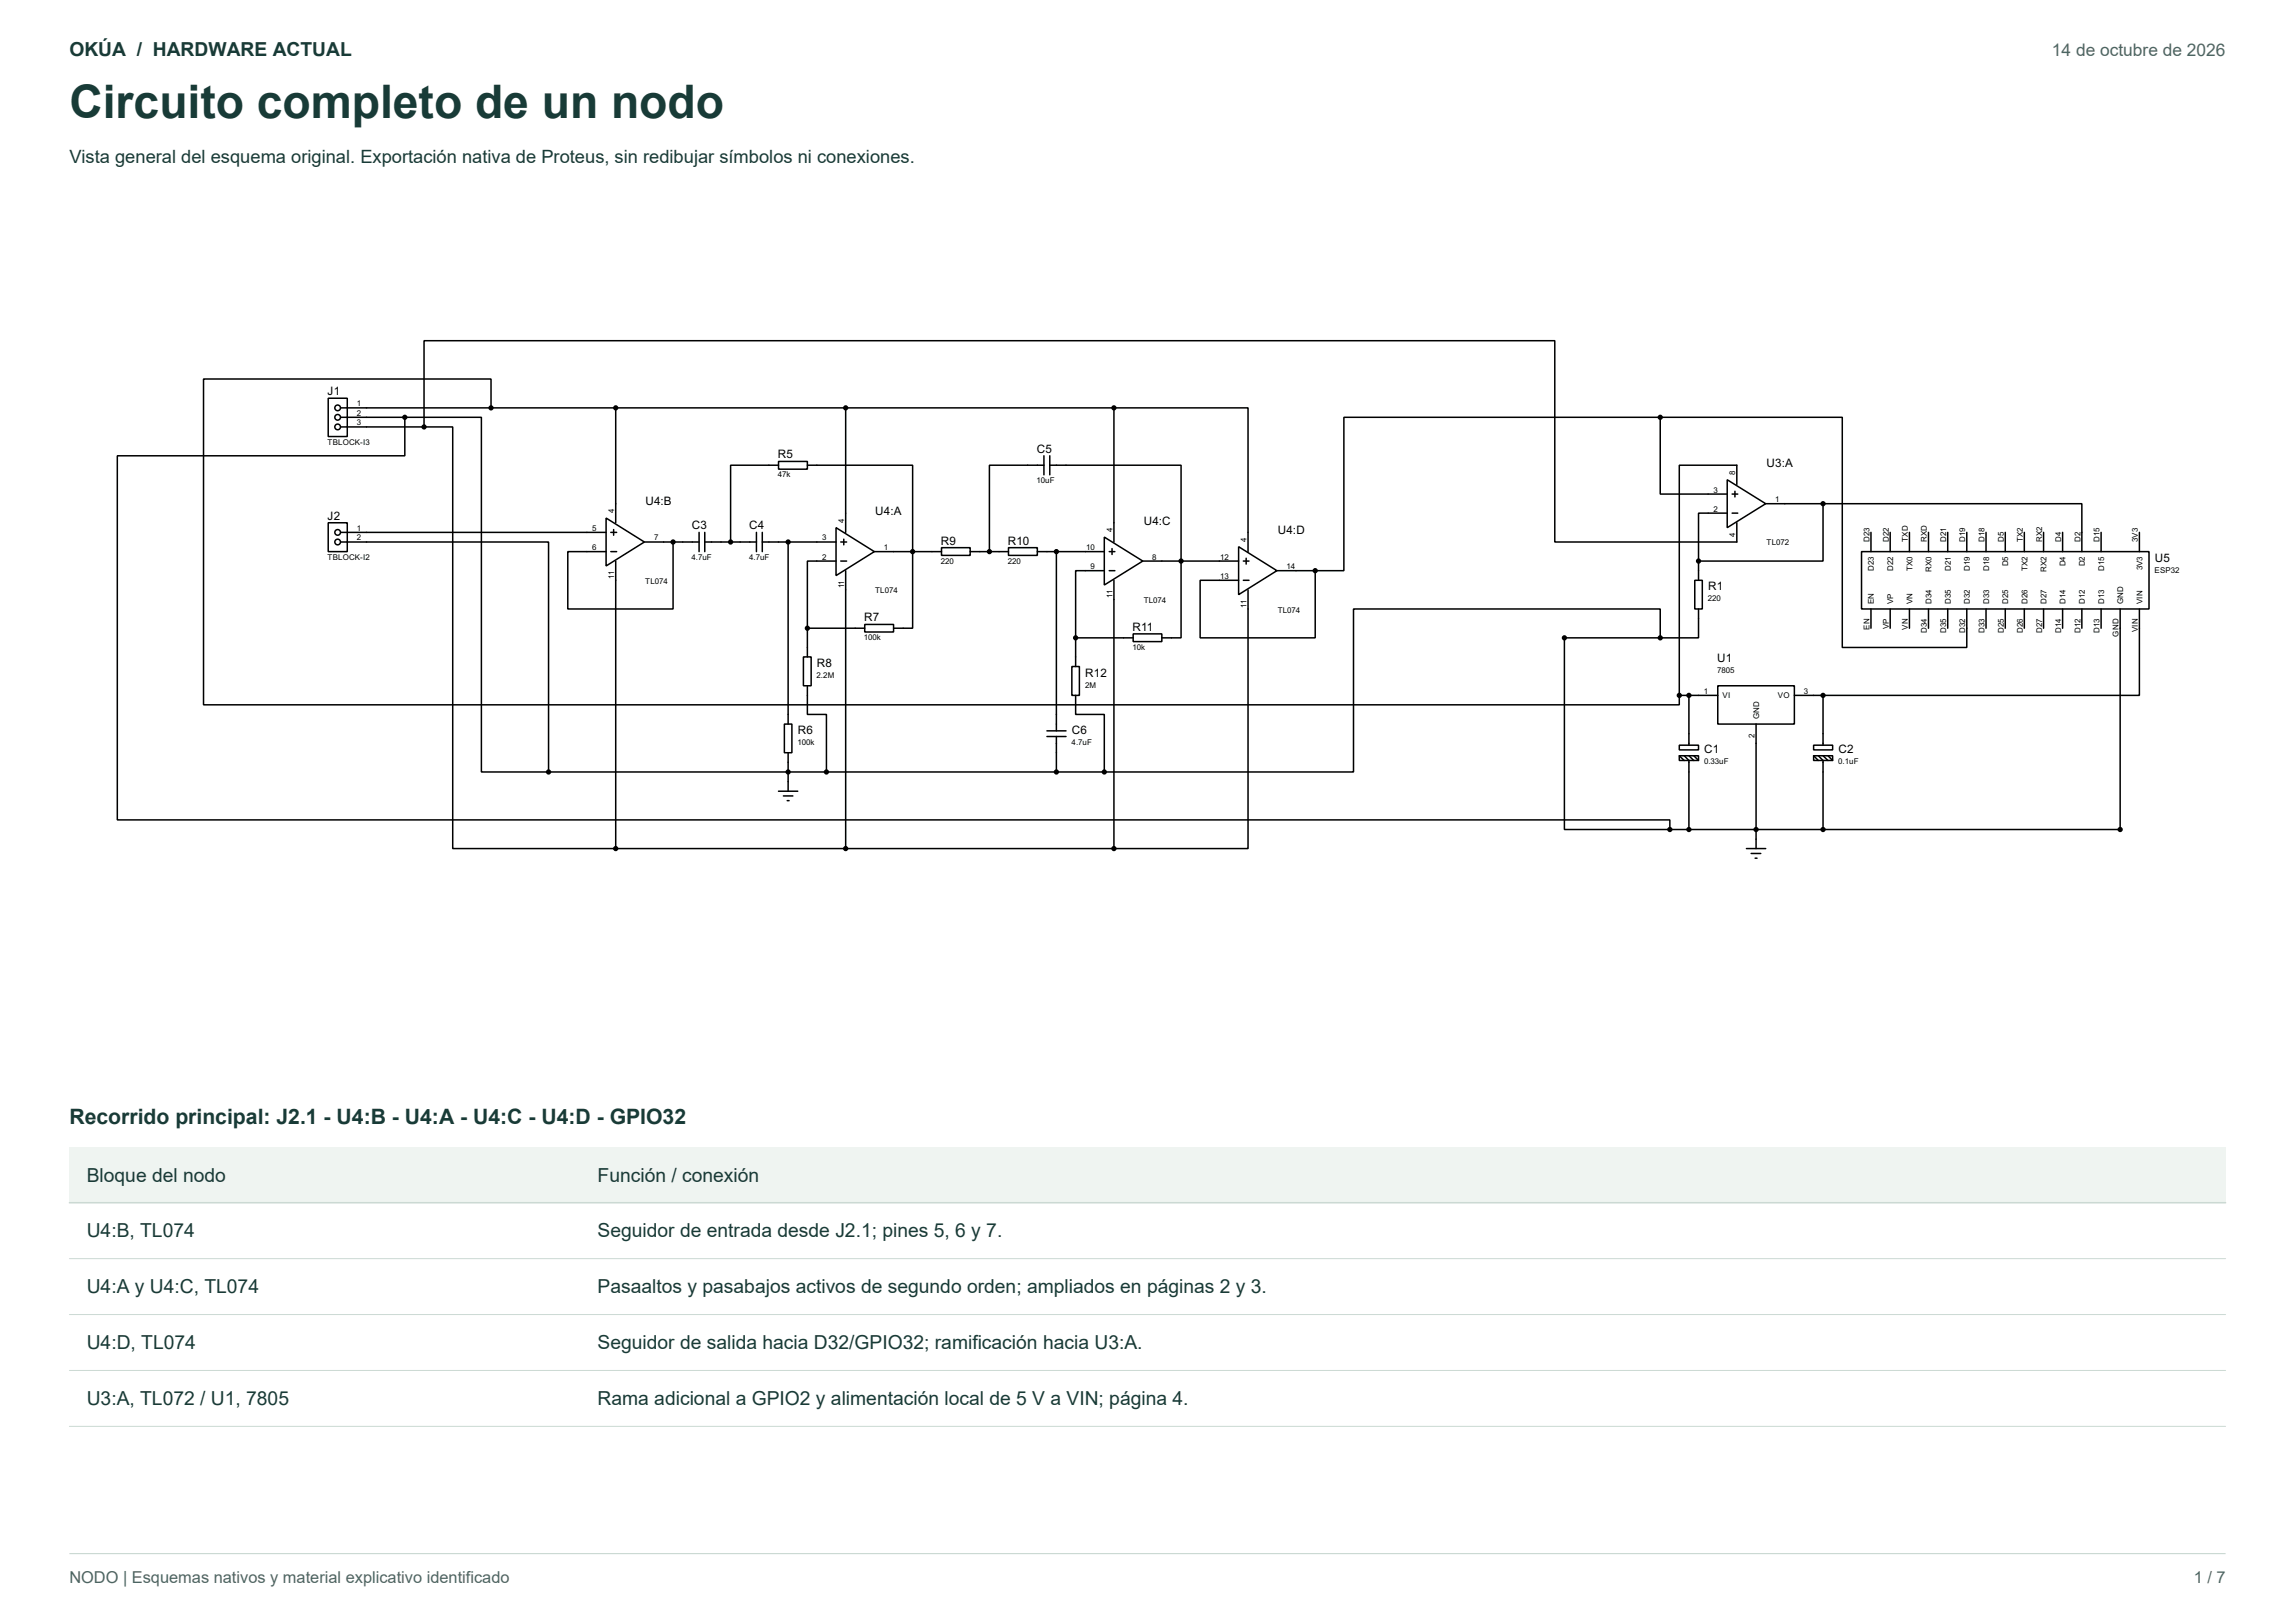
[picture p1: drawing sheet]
<svg xmlns="http://www.w3.org/2000/svg" width="420mm" height="297mm" viewBox="0 0 420 297" stroke-linecap="round" stroke-linejoin="round" font-family="sans-serif">
<defs><g id="words">
<text font-size="8.5" fill="#183b37" x="12.7" y="21.5">Circuito completo de un nodo</text>
<text font-size="3.9" fill="#183b37" x="12.7" y="205.6">Recorrido principal: J2.1 - U4:B - U4:A - U4:C - U4:D - GPIO32</text>
<g font-size="3.5" fill="#183b37">
<text x="12.7" y="10.2">OKÚA / HARDWARE ACTUAL</text>
<text x="15.9" y="216.2">Bloque del nodo</text>
<text x="109.4" y="216.2">Función / conexión</text>
<text x="15.9" y="226.4">U4:B, TL074</text>
<text x="109.4" y="226.4">Seguidor de entrada desde J2.1; pines 5, 6 y 7.</text>
<text x="15.9" y="236.7">U4:A y U4:C, TL074</text>
<text x="109.4" y="236.7">Pasaaltos y pasabajos activos de segundo orden; ampliados en páginas 2 y 3.</text>
<text x="15.9" y="246.9">U4:D, TL074</text>
<text x="109.4" y="246.9">Seguidor de salida hacia D32/GPIO32; ramificación hacia U3:A.</text>
<text x="15.9" y="257.1">U3:A, TL072 / U1, 7805</text>
<text x="109.4" y="257.1">Rama adicional a GPIO2 y alimentación local de 5 V a VIN; página 4.</text>
</g>
<text font-size="3.4" fill="#183b37" x="12.7" y="29.8">Vista general del esquema original. Exportación nativa de Proteus, sin redibujar símbolos ni conexiones.</text>
<text font-size="3.2" fill="#52645f" x="375.5" y="10.2">14 de octubre de 2026</text>
<g font-size="3" fill="#52645f">
<text x="12.7" y="289.6">NODO | Esquemas nativos y material explicativo identificado</text>
<text x="401.5" y="289.6">1 / 7</text>
</g>
<g font-size="2.4">
<text x="60" y="72.3">J1</text>
<text x="142.4" y="83.9">R5</text>
<text x="189.7" y="82.9">C5</text>
<text x="323.3" y="85.5">U3:A</text>
<text x="60" y="95.1">J2</text>
<text x="118.1" y="92.5">U4:B</text>
<text x="160.2" y="94.2">U4:A</text>
<text x="126.6" y="96.9">C3</text>
<text x="137.1" y="96.9">C4</text>
<text x="172.2" y="99.7">R9</text>
<text x="184.5" y="99.7">R10</text>
<text x="209.3" y="96">U4:C</text>
<text x="233.9" y="97.7">U4:D</text>
<text x="394.3" y="102.8">U5</text>
<text x="158.1" y="113.7">R7</text>
<text x="312.6" y="108.1">R1</text>
<text x="207.3" y="115.4">R11</text>
<text x="149.5" y="122.1">R8</text>
<text x="198.6" y="123.8">R12</text>
<text x="314.3" y="121.2">U1</text>
<text x="146" y="134.4">R6</text>
<text x="196.2" y="134.4">C6</text>
<text x="311.9" y="137.9">C1</text>
<text x="336.5" y="137.9">C2</text>
</g>
<g font-size="1.6">
<text x="65.3" y="74.4">1</text>
<text x="65.3" y="76.1">2</text>
<text x="65.3" y="77.8">3</text>
<text x="60" y="81.4">TBLOCK-I3</text>
<text x="142.3" y="87.4">47k</text>
<text x="189.7" y="88.4">10uF</text>
<text x="317.6" y="86.9" transform="rotate(-90 317.6 86.9)">8</text>
<text x="112.4" y="93.9" transform="rotate(-90 112.4 93.9)">4</text>
<text x="154.5" y="95.7" transform="rotate(-90 154.5 95.7)">4</text>
<text x="313.6" y="90.1">3</text>
<text x="313.6" y="93.6">2</text>
<text x="324.9" y="91.9">1</text>
<text x="65.3" y="97.1">1</text>
<text x="65.3" y="98.9">2</text>
<text x="108.4" y="97.1">5</text>
<text x="108.4" y="100.7">6</text>
<text x="119.7" y="98.9">7</text>
<text x="150.4" y="98.9">3</text>
<text x="161.8" y="100.7">1</text>
<text x="198.8" y="100.7">10</text>
<text x="203.6" y="97.4" transform="rotate(-90 203.6 97.4)">4</text>
<text x="228.1" y="99.2" transform="rotate(-90 228.1 99.2)">4</text>
<text x="317.6" y="98.2" transform="rotate(-90 317.6 98.2)">4</text>
<text x="323.3" y="99.8">TL072</text>
<text x="342.1" y="99.2" transform="rotate(-90 342.1 99.2)">D23</text>
<text x="345.6" y="99.2" transform="rotate(-90 345.6 99.2)">D22</text>
<text x="349.2" y="99.2" transform="rotate(-90 349.2 99.2)">TXD</text>
<text x="352.6" y="99.2" transform="rotate(-90 352.6 99.2)">RXD</text>
<text x="356.2" y="99.2" transform="rotate(-90 356.2 99.2)">D21</text>
<text x="359.7" y="99.2" transform="rotate(-90 359.7 99.2)">D19</text>
<text x="363.2" y="99.2" transform="rotate(-90 363.2 99.2)">D18</text>
<text x="366.7" y="99.2" transform="rotate(-90 366.7 99.2)">D5</text>
<text x="370.2" y="99.2" transform="rotate(-90 370.2 99.2)">TX2</text>
<text x="373.7" y="99.2" transform="rotate(-90 373.7 99.2)">RX2</text>
<text x="377.2" y="99.2" transform="rotate(-90 377.2 99.2)">D4</text>
<text x="380.7" y="99.2" transform="rotate(-90 380.7 99.2)">D2</text>
<text x="384.2" y="99.2" transform="rotate(-90 384.2 99.2)">D15</text>
<text x="391.2" y="99.2" transform="rotate(-90 391.2 99.2)">3V3</text>
<text x="60" y="102.5">TBLOCK-I2</text>
<text x="112.4" y="105.9" transform="rotate(-90 112.4 105.9)">11</text>
<text x="118.1" y="106.8">TL074</text>
<text x="126.6" y="102.5">4.7uF</text>
<text x="137.1" y="102.5">4.7uF</text>
<text x="150.4" y="102.4">2</text>
<text x="154.5" y="107.7" transform="rotate(-90 154.5 107.7)">11</text>
<text x="172.2" y="103.2">220</text>
<text x="184.4" y="103.2">220</text>
<text x="199.6" y="104.2">9</text>
<text x="210.9" y="102.4">8</text>
<text x="223.3" y="102.4">12</text>
<text x="223.3" y="105.9">13</text>
<text x="235.4" y="104.2">14</text>
<text x="342.9" y="104.4" transform="rotate(-90 342.9 104.4)">D23</text>
<text x="346.5" y="104.4" transform="rotate(-90 346.5 104.4)">D22</text>
<text x="350" y="104.5" transform="rotate(-90 350 104.5)">TX0</text>
<text x="353.5" y="104.6" transform="rotate(-90 353.5 104.6)">RX0</text>
<text x="357" y="104.4" transform="rotate(-90 357 104.4)">D21</text>
<text x="360.5" y="104.4" transform="rotate(-90 360.5 104.4)">D19</text>
<text x="364" y="104.4" transform="rotate(-90 364 104.4)">D18</text>
<text x="367.5" y="103.6" transform="rotate(-90 367.5 103.6)">D5</text>
<text x="371" y="104.5" transform="rotate(-90 371 104.5)">TX2</text>
<text x="374.5" y="104.6" transform="rotate(-90 374.5 104.6)">RX2</text>
<text x="378" y="103.6" transform="rotate(-90 378 103.6)">D4</text>
<text x="381.5" y="103.6" transform="rotate(-90 381.5 103.6)">D2</text>
<text x="385.1" y="104.4" transform="rotate(-90 385.1 104.4)">D15</text>
<text x="392.1" y="104.4" transform="rotate(-90 392.1 104.4)">3V3</text>
<text x="394.3" y="104.8">ESP32</text>
<text x="160.2" y="108.6">TL074</text>
<text x="203.6" y="109.4" transform="rotate(-90 203.6 109.4)">11</text>
<text x="209.3" y="110.3">TL074</text>
<text x="228.1" y="111.2" transform="rotate(-90 228.1 111.2)">11</text>
<text x="233.8" y="112.1">TL074</text>
<text x="312.6" y="110.1">220</text>
<text x="342.9" y="110.6" transform="rotate(-90 342.9 110.6)">EN</text>
<text x="346.5" y="110.6" transform="rotate(-90 346.5 110.6)">VP</text>
<text x="350" y="110.6" transform="rotate(-90 350 110.6)">VN</text>
<text x="353.5" y="110.6" transform="rotate(-90 353.5 110.6)">D34</text>
<text x="357" y="110.6" transform="rotate(-90 357 110.6)">D35</text>
<text x="360.5" y="110.6" transform="rotate(-90 360.5 110.6)">D32</text>
<text x="364" y="110.6" transform="rotate(-90 364 110.6)">D33</text>
<text x="367.5" y="110.6" transform="rotate(-90 367.5 110.6)">D25</text>
<text x="371" y="110.6" transform="rotate(-90 371 110.6)">D26</text>
<text x="374.5" y="110.6" transform="rotate(-90 374.5 110.6)">D27</text>
<text x="378" y="110.6" transform="rotate(-90 378 110.6)">D14</text>
<text x="381.5" y="110.6" transform="rotate(-90 381.5 110.6)">D12</text>
<text x="385.1" y="110.6" transform="rotate(-90 385.1 110.6)">D13</text>
<text x="388.6" y="110.6" transform="rotate(-90 388.6 110.6)">GND</text>
<text x="392.1" y="110.6" transform="rotate(-90 392.1 110.6)">VIN</text>
<text x="158.1" y="117.2">100k</text>
<text x="207.2" y="118.9">10k</text>
<text x="342.1" y="115.2" transform="rotate(-90 342.1 115.2)">EN</text>
<text x="345.6" y="115.2" transform="rotate(-90 345.6 115.2)">VP</text>
<text x="349.2" y="115.2" transform="rotate(-90 349.2 115.2)">VN</text>
<text x="352.6" y="115.8" transform="rotate(-90 352.6 115.8)">D34</text>
<text x="356.2" y="115.8" transform="rotate(-90 356.2 115.8)">D35</text>
<text x="359.7" y="115.8" transform="rotate(-90 359.7 115.8)">D32</text>
<text x="363.2" y="115.8" transform="rotate(-90 363.2 115.8)">D33</text>
<text x="366.7" y="115.8" transform="rotate(-90 366.7 115.8)">D25</text>
<text x="370.2" y="115.8" transform="rotate(-90 370.2 115.8)">D26</text>
<text x="373.7" y="115.8" transform="rotate(-90 373.7 115.8)">D27</text>
<text x="377.2" y="115.8" transform="rotate(-90 377.2 115.8)">D14</text>
<text x="380.7" y="115.8" transform="rotate(-90 380.7 115.8)">D12</text>
<text x="384.2" y="115.8" transform="rotate(-90 384.2 115.8)">D13</text>
<text x="387.7" y="116.5" transform="rotate(-90 387.7 116.5)">GND</text>
<text x="391.2" y="115.7" transform="rotate(-90 391.2 115.7)">VIN</text>
<text x="149.4" y="124.1">2.2M</text>
<text x="198.6" y="125.8">2M</text>
<text x="314.2" y="123.2">7805</text>
<text x="311.8" y="127">1</text>
<text x="315.3" y="127.8">VI</text>
<text x="321.9" y="131.6" transform="rotate(-90 321.9 131.6)">GND</text>
<text x="325.4" y="127.8">VO</text>
<text x="330.1" y="127">3</text>
<text x="146" y="136.4">100k</text>
<text x="196.1" y="136.4">4.7uF</text>
<text x="321.1" y="135.1" transform="rotate(-90 321.1 135.1)">2</text>
<text x="311.8" y="139.9">0.33uF</text>
<text x="336.4" y="139.9">0.1uF</text>
</g>
</g></defs>
<path d="M12.7 284.3h394.6" fill="none" stroke="#cbd9d3" stroke-width=".21"/>
<path d="M12.7 209.9h394.6v10.2h-394.6z" fill-rule="evenodd" fill="#eff4f1"/>
<path d="M12.7 220.1h394.6" fill="none" stroke="#cbd9d3" stroke-width=".28"/>
<path d="M12.7 230.3h394.6M12.7 240.6h394.6M12.7 250.8h394.6M12.7 261h394.6" fill="none" stroke="#cbd9d3" stroke-width=".18"/>
<path d="M12.7 53.6h394.6v114h-394.6z" fill="#fff"/>
<g fill="none" stroke="#000" stroke-width=".28">
<path d="M60.1 72.9h3.5v7h-3.5zM62.3 74.6h141.6M62.3 76.4h11.8M62.3 78.1h15.3M74.1 76.4h14v64.9h12.3M74.1 76.4v7h-52.6v66.6h284.1v1.8M77.6 78.1h5.3v77.2h29.8M77.6 78.1v-15.8h206.9v36.9h33.4v-3.5M89.9 74.6v-5.2h-52.7v59.6h270.1v-1.7M112.7 74.6v21.1M154.8 74.6v22.8M203.9 74.6h24.5v26.3"/>
<path d="M203.9 74.6v24.6M303.8 76.4v14h12.3M303.8 76.4h-57.9v28h-5.2M303.8 76.4h33.3v42.1h22.8v-7.1M60.1 95.7h3.5v5.2h-3.5zM62.3 99.2h38.1v42.1M62.3 97.4h48.6M110.9 94.8l7 4.4-7 4.4zM111.8 97.4h1.1M112.3 96.9v1M117.9 99.2h10M123.2 99.2v12.2h-19.3v-10.5h7"/>
<path d="M127.9 97.4v3.5M129 99.2h9.4M129 97.4v3.5M138.4 97.4v3.5M139.5 99.2h13.5M139.5 97.4v3.5M142.5 84.4h5.3v1.5h-5.3zM142.5 85.1h-8.8v14.1M144.2 99.2v33.3M147.8 85.1h19.2v29.9h-3.5M153 96.6l7 4.3-7 4.4zM153.9 99.2h1"/>
<path d="M154.4 98.7v1M191 85.1h-9.9v15.8M191 83.4v3.5M192.1 85.1h24v31.6h-3.5M192.1 83.4v3.5M202.1 98.3l7 4.4-7 4.4zM316.1 87.8l7 4.4-7 4.4zM316.1 93.9h-5.3v8.8M317 93.9h1M317 90.4h1M317.5 89.9v1M317.9 88.7v-3.6h-10.6v42.2"/>
<path d="M323.1 92.2h10.5M333.6 92.2h47.4v8.7M333.6 92.2v10.5h-22.8M342.4 97.4v3.5M345.9 97.4v3.5M349.4 97.4v3.5M352.9 97.4v3.5M356.4 97.4v3.5M359.9 97.4v3.5M363.5 97.4v3.5M367 97.4v3.5M370.5 97.4v3.5"/>
<path d="M374 97.4v3.5M377.5 97.4v3.5M384.5 97.4v3.5M391.5 97.4v3.5M111.8 100.9h1.1M112.7 102.7v52.6M147.8 115v5.2M147.8 115h10.4M153 102.7h-5.2v12.3M153.9 102.7h1M154.8 104.4v50.9M158.2 114.3h5.3v1.4h-5.3z"/>
<path d="M160 100.9h12.3M172.3 100.2h5.2v1.4h-5.2zM177.5 100.9h7.1M184.6 100.2h5.2v1.4h-5.2zM189.8 100.9h12.3M193.3 100.9v32.8M196.8 116.7h10.6M196.8 116.7v5.3M202.1 104.4h-5.3v12.3M203 100.9h1M203 104.4h1M203.5 100.4v1.1"/>
<path d="M203.9 106.2v49.1M207.4 116h5.2v1.4h-5.2zM209.1 102.7h17.6M226.7 100l7 4.4-7 4.4zM227.5 102.7h1.1M227.5 106.2h1.1M228.1 102.2v1M228.4 108v47.3h-24.5M233.7 104.4h7M240.7 104.4v12.3h-21.1v-10.5h7.1M303.8 116.7h-17.5v35.1h19.3M303.8 116.7v-5.3h-56.1v29.9h-45.6"/>
<path d="M310.2 106.2h1.3v5.2h-1.3zM310.8 111.4v5.3h-7M310.8 102.7v3.5M340.7 100.9h52.6v10.5h-52.6zM342.4 111.4v3.6M345.9 111.4v3.6M349.4 111.4v3.6M352.9 111.4v3.6M356.4 111.4v3.6M363.5 111.4v3.6M367 111.4v3.6M370.5 111.4v3.6"/>
<path d="M374 111.4v3.6M377.5 111.4v3.6M381 111.4v3.6M384.5 111.4v3.6M388 111.4v40.4h-82.4M391.5 111.4v15.9h-57.9M143.5 132.5h1.4v5.2h-1.4zM144.2 137.7v7.1M147 120.2h1.4v5.3h-1.4zM147.8 125.5v5.2h3.4v10.6M191.6 134.8h3.5M191.6 133.7h3.5"/>
<path d="M193.3 134.8v6.5M196.2 122h1.3v5.3h-1.3zM196.8 127.3v3.4h5.3v10.6M307.3 136.4h3.5v.8h-3.5zM307.3 138.3h3.5v.9h-3.5zM307.3 127.3h7.1M307.3 138.3l.9 .9M308.2 138.3l.9 .9v12.6M309.1 127.3v9.1M309.1 138.3l.9 .9M310 138.3l.8 .9M314.4 125.5h14v7h-14z"/>
<path d="M321.4 132.5v22.8M328.4 127.3h5.2M331.9 136.4h3.5v.8h-3.5zM331.9 138.3h3.5v.9h-3.5zM331.9 138.3l.9 .9M332.8 138.3l.8 .9v12.6M333.6 127.3v9.1M333.6 138.3l.9 .9M334.5 138.3l.9 .9M100.4 141.3h101.7M112.7 155.3h91.2M142.5 144.8h3.5"/>
<path d="M143.4 145.7h1.7M144.1 146.5h.3M319.6 155.3h3.5M320.5 156.2h1.7M321.2 157h.3"/>
<circle cx="61.8" cy="74.6" r=".52"/>
<circle cx="61.8" cy="76.4" r=".52"/>
<circle cx="61.8" cy="78.1" r=".52"/>
<circle cx="61.8" cy="97.4" r=".52"/>
<circle cx="61.8" cy="99.2" r=".52"/>
</g>
<g fill="#000" stroke="#000" stroke-width=".28">
<circle cx="74.1" cy="76.4" r=".35"/>
<circle cx="77.6" cy="78.1" r=".35"/>
<circle cx="89.9" cy="74.6" r=".35"/>
<circle cx="112.7" cy="74.6" r=".35"/>
<circle cx="154.8" cy="74.6" r=".35"/>
<circle cx="203.9" cy="74.6" r=".35"/>
<circle cx="303.8" cy="76.4" r=".35"/>
<circle cx="123.2" cy="99.2" r=".35"/>
<circle cx="133.7" cy="99.2" r=".35"/>
<circle cx="144.2" cy="99.2" r=".35"/>
<circle cx="333.6" cy="92.2" r=".35"/>
<circle cx="147.8" cy="115" r=".35"/>
<circle cx="167" cy="100.9" r=".35"/>
<circle cx="181.1" cy="100.9" r=".35"/>
<circle cx="193.3" cy="100.9" r=".35"/>
<circle cx="196.8" cy="116.7" r=".35"/>
<circle cx="216.1" cy="102.7" r=".35"/>
<circle cx="240.7" cy="104.4" r=".35"/>
<circle cx="286.3" cy="116.7" r=".35"/>
<circle cx="303.8" cy="116.7" r=".35"/>
<circle cx="310.8" cy="102.7" r=".35"/>
<circle cx="307.3" cy="127.3" r=".35"/>
<circle cx="309.1" cy="127.3" r=".35"/>
<circle cx="333.6" cy="127.3" r=".35"/>
<circle cx="100.4" cy="141.3" r=".35"/>
<circle cx="112.7" cy="155.3" r=".35"/>
<circle cx="144.2" cy="141.3" r=".35"/>
<circle cx="151.2" cy="141.3" r=".35"/>
<circle cx="154.8" cy="155.3" r=".35"/>
<circle cx="193.3" cy="141.3" r=".35"/>
<circle cx="202.1" cy="141.3" r=".35"/>
<circle cx="203.9" cy="155.3" r=".35"/>
<circle cx="305.6" cy="151.8" r=".35"/>
<circle cx="309.1" cy="151.8" r=".35"/>
<circle cx="321.4" cy="151.8" r=".35"/>
<circle cx="333.6" cy="151.8" r=".35"/>
<circle cx="388" cy="151.8" r=".35"/>
</g>
<use href="#words"/>
</svg>
